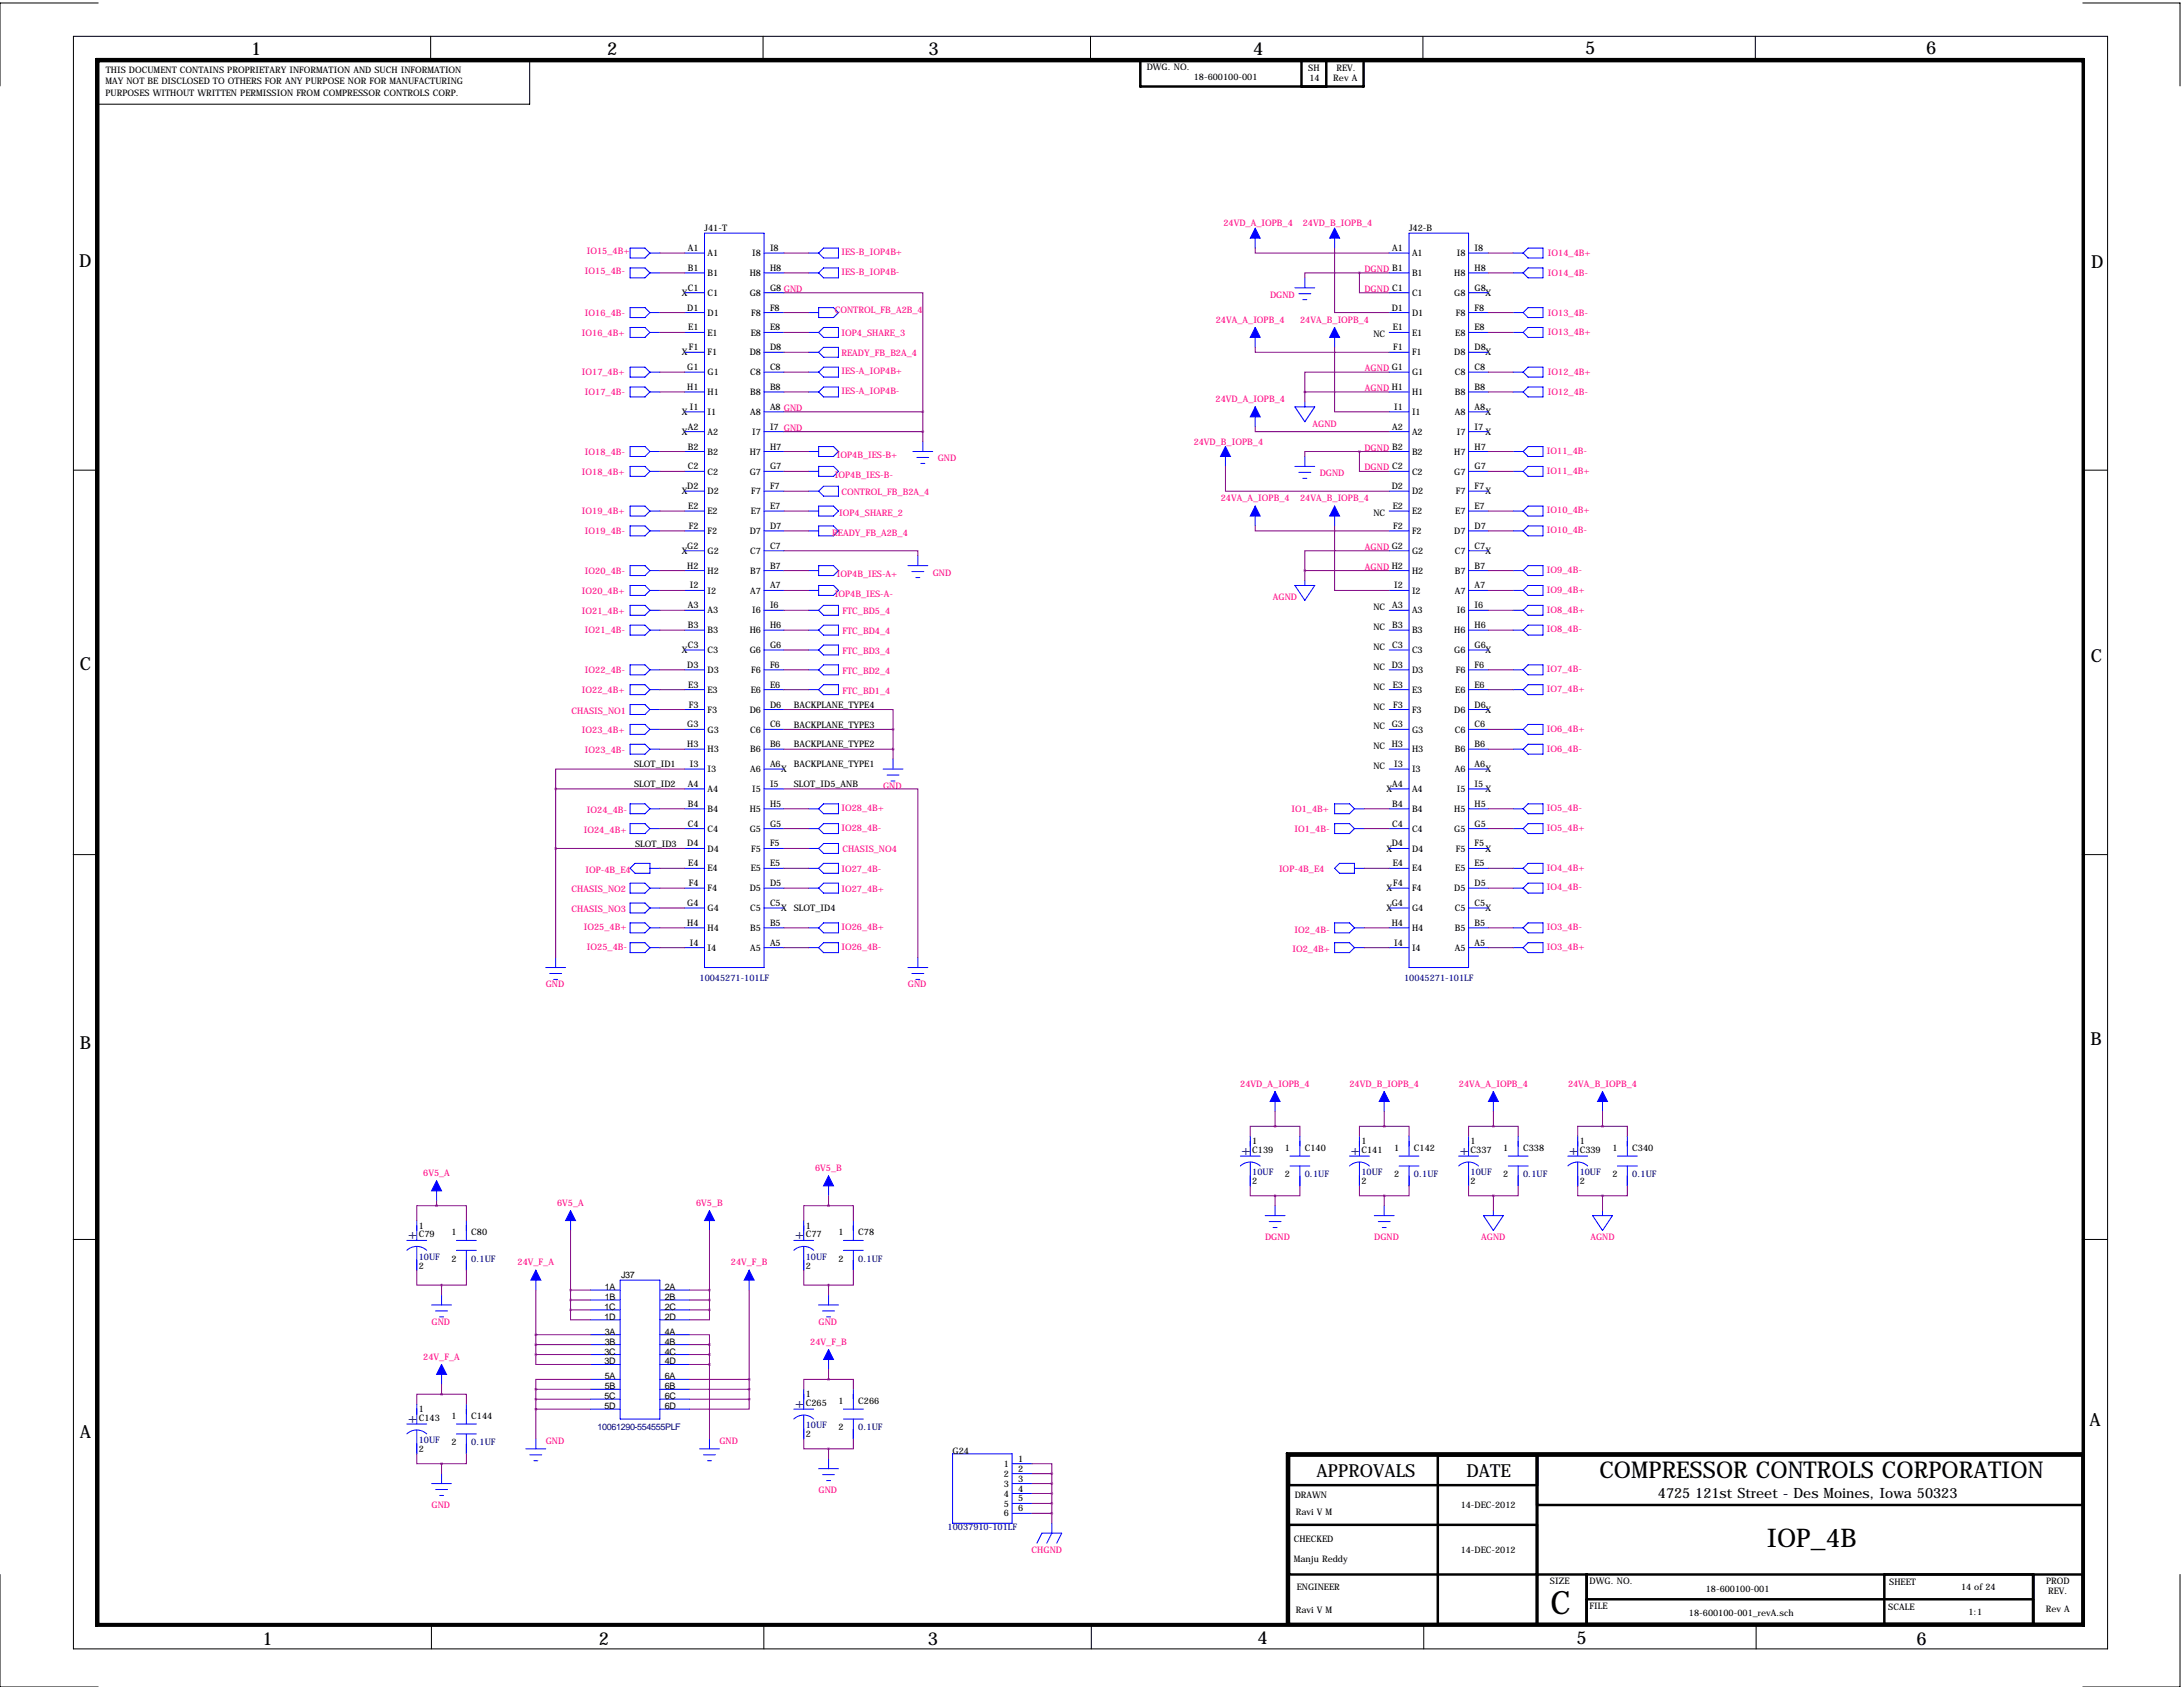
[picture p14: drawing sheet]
<svg xmlns="http://www.w3.org/2000/svg" width="559mm" height="432mm" viewBox="0 0 559 432" stroke-linecap="round" stroke-linejoin="round" font-family="sans-serif">
<defs><g id="words">
<text font-size="8.2" x="396.9" y="413">C</text>
<text font-size="6.6" x="452.2" y="395.9">IOP_4B</text>
<text font-size="5.9" x="409.4" y="378.4">COMPRESSOR CONTROLS CORPORATION</text>
<g font-size="4.6">
<text x="64.3" y="14.1">1</text>
<text x="155.4" y="14.1">2</text>
<text x="237.7" y="14.1">3</text>
<text x="320.8" y="14.1">4</text>
<text x="405.8" y="13.9">5</text>
<text x="493" y="13.9">6</text>
<text x="20.3" y="68.3">D</text>
<text x="535.3" y="68.5">D</text>
<text x="20.4" y="171.6">C</text>
<text x="535.2" y="169.6">C</text>
<text x="20.5" y="268.5">B</text>
<text x="535.1" y="267.6">B</text>
<text x="534.9" y="364.9">A</text>
<text x="20.5" y="367.9">A</text>
<text x="337" y="378.1">APPROVALS</text>
<text x="375.4" y="378.1">DATE</text>
<text x="67.2" y="421">1</text>
<text x="153.3" y="421">2</text>
<text x="237.5" y="421">3</text>
<text x="321.9" y="420.9">4</text>
<text x="403.6" y="420.8">5</text>
<text x="490.6" y="421">6</text>
</g>
<g font-size="3.6" fill="#000080">
<text x="317.8" y="295.7">+</text>
<text x="345.7" y="295.7">+</text>
<text x="373.6" y="295.7">+</text>
<text x="401.6" y="295.7">+</text>
<text x="104.4" y="317.2">+</text>
<text x="203.5" y="317.2">+</text>
<text x="104.4" y="364.2">+</text>
<text x="203.5" y="360.4">+</text>
</g>
<text font-size="3.6" x="424.4" y="383.4">4725 121st Street - Des Moines, Iowa 50323</text>
<g font-size="2.3">
<text x="27" y="21.5">MAY NOT BE DISCLOSED TO OTHERS FOR ANY PURPOSE NOR FOR MANUFACTURING</text>
<text x="27.1" y="18.7">THIS DOCUMENT CONTAINS PROPRIETARY INFORMATION AND SUCH INFORMATION</text>
<text x="293.5" y="18">DWG. NO.</text>
<text x="305.6" y="20.5">18-600100-001</text>
<text x="334.9" y="18.1">SH</text>
<text x="335.2" y="20.8">14</text>
<text x="341.3" y="20.8">Rev A</text>
<text x="342.1" y="18.2">REV.</text>
<text x="27" y="24.6">PURPOSES WITHOUT WRITTEN PERMISSION FROM COMPRESSOR CONTROLS CORP.</text>
<text x="180.3" y="59.2">J41-T</text>
<text x="360.7" y="59.2">J42-B</text>
<text x="176" y="64.3">A1</text>
<text x="181.1" y="65.6">A1</text>
<text x="192.6" y="65.6">I8</text>
<text x="197.1" y="64.3">I8</text>
<text x="356.4" y="64.3">A1</text>
<text x="361.4" y="65.6">A1</text>
<text x="372.9" y="65.6">I8</text>
<text x="377.4" y="64.3">I8</text>
<text x="176" y="69.3">B1</text>
<text x="181.1" y="70.7">B1</text>
<text x="191.9" y="70.7">H8</text>
<text x="197.1" y="69.3">H8</text>
<text x="361.4" y="70.7">B1</text>
<text x="372.3" y="70.7">H8</text>
<text x="377.4" y="69.3">H8</text>
<text x="174.5" y="75.7">X</text>
<text x="176" y="74.4">C1</text>
<text x="181.1" y="75.7">C1</text>
<text x="191.9" y="75.7">G8</text>
<text x="197.1" y="74.4">G8 GND</text>
<text x="361.4" y="75.7">C1</text>
<text x="372.3" y="75.7">G8</text>
<text x="377.4" y="74.4">G8</text>
<text x="380.3" y="75.7">X</text>
<text x="175.9" y="79.5">D1</text>
<text x="181.1" y="80.8">D1</text>
<text x="192.3" y="80.8">F8</text>
<text x="197.1" y="79.5">F8</text>
<text x="356.3" y="79.5">D1</text>
<text x="361.4" y="80.8">D1</text>
<text x="372.7" y="80.8">F8</text>
<text x="377.4" y="79.5">F8</text>
<text x="176.2" y="84.6">E1</text>
<text x="176.3" y="89.7">F1</text>
<text x="181.1" y="85.9">E1</text>
<text x="192.2" y="85.9">E8</text>
<text x="197.1" y="84.6">E8</text>
<text x="197.1" y="89.7">D8</text>
<text x="351.5" y="86.4">NC</text>
<text x="356.5" y="84.6">E1</text>
<text x="356.7" y="89.7">F1</text>
<text x="361.4" y="85.9">E1</text>
<text x="372.5" y="85.9">E8</text>
<text x="377.4" y="84.6">E8</text>
<text x="377.4" y="89.7">D8</text>
<text x="174.5" y="91">X</text>
<text x="175.9" y="94.7">G1</text>
<text x="181.1" y="91">F1</text>
<text x="191.9" y="91">D8</text>
<text x="197.1" y="94.7">C8</text>
<text x="361.4" y="91">F1</text>
<text x="372.3" y="91">D8</text>
<text x="377.4" y="94.7">C8</text>
<text x="380.3" y="91">X</text>
<text x="175.9" y="99.8">H1</text>
<text x="181.1" y="96.1">G1</text>
<text x="181.1" y="101.1">H1</text>
<text x="192.1" y="96.1">C8</text>
<text x="192.1" y="101.1">B8</text>
<text x="197.1" y="99.8">B8</text>
<text x="361.4" y="96.1">G1</text>
<text x="361.4" y="101.1">H1</text>
<text x="372.4" y="96.1">C8</text>
<text x="372.4" y="101.1">B8</text>
<text x="377.4" y="99.8">B8</text>
<text x="174.5" y="106.2">X</text>
<text x="176.6" y="104.9">I1</text>
<text x="181.1" y="106.2">I1</text>
<text x="192.1" y="106.2">A8</text>
<text x="197.1" y="104.9">A8 GND</text>
<text x="356.9" y="104.9">I1</text>
<text x="361.4" y="106.2">I1</text>
<text x="372.4" y="106.2">A8</text>
<text x="377.4" y="104.9">A8</text>
<text x="380.3" y="106.2">X</text>
<text x="174.5" y="111.3">X</text>
<text x="176" y="110">A2</text>
<text x="181.1" y="111.3">A2</text>
<text x="192.6" y="111.3">I7</text>
<text x="197.1" y="110">I7 GND</text>
<text x="356.4" y="110">A2</text>
<text x="361.4" y="111.3">A2</text>
<text x="372.9" y="111.3">I7</text>
<text x="377.4" y="110">I7</text>
<text x="380.3" y="111.3">X</text>
<text x="176" y="115.1">B2</text>
<text x="181.1" y="116.4">B2</text>
<text x="191.9" y="116.4">H7</text>
<text x="197.1" y="115.1">H7</text>
<text x="361.4" y="116.4">B2</text>
<text x="372.3" y="116.4">H7</text>
<text x="377.4" y="115.1">H7</text>
<text x="175.9" y="125.2">D2</text>
<text x="176" y="120.1">C2</text>
<text x="181.1" y="121.5">C2</text>
<text x="191.9" y="121.5">G7</text>
<text x="197.1" y="120.1">G7</text>
<text x="197.1" y="125.2">F7</text>
<text x="356.3" y="125.2">D2</text>
<text x="361.4" y="121.5">C2</text>
<text x="372.3" y="121.5">G7</text>
<text x="377.4" y="120.1">G7</text>
<text x="377.4" y="125.2">F7</text>
<text x="174.5" y="126.5">X</text>
<text x="176.2" y="130.3">E2</text>
<text x="181.1" y="126.5">D2</text>
<text x="181.1" y="131.6">E2</text>
<text x="192.2" y="131.6">E7</text>
<text x="192.3" y="126.5">F7</text>
<text x="197.1" y="130.3">E7</text>
<text x="356.5" y="130.3">E2</text>
<text x="361.4" y="126.5">D2</text>
<text x="361.4" y="131.6">E2</text>
<text x="372.5" y="131.6">E7</text>
<text x="372.7" y="126.5">F7</text>
<text x="377.4" y="130.3">E7</text>
<text x="380.3" y="126.5">X</text>
<text x="176.3" y="135.4">F2</text>
<text x="181.1" y="136.7">F2</text>
<text x="191.9" y="136.7">D7</text>
<text x="197.1" y="135.4">D7</text>
<text x="351.5" y="132.1">NC</text>
<text x="356.7" y="135.4">F2</text>
<text x="361.4" y="136.7">F2</text>
<text x="372.3" y="136.7">D7</text>
<text x="377.4" y="135.4">D7</text>
<text x="174.5" y="141.8">X</text>
<text x="175.9" y="140.5">G2</text>
<text x="181.1" y="141.8">G2</text>
<text x="192.1" y="141.8">C7</text>
<text x="197.1" y="140.5">C7</text>
<text x="361.4" y="141.8">G2</text>
<text x="372.4" y="141.8">C7</text>
<text x="377.4" y="140.5">C7</text>
<text x="380.3" y="141.8">X</text>
<text x="175.9" y="145.5">H2</text>
<text x="181.1" y="146.9">H2</text>
<text x="192.1" y="146.9">B7</text>
<text x="197.1" y="145.5">B7</text>
<text x="361.4" y="146.9">H2</text>
<text x="372.4" y="146.9">B7</text>
<text x="377.4" y="145.5">B7</text>
<text x="176" y="155.7">A3</text>
<text x="176.6" y="150.6">I2</text>
<text x="181.1" y="151.9">I2</text>
<text x="192.1" y="151.9">A7</text>
<text x="197.1" y="150.6">A7</text>
<text x="197.1" y="155.7">I6</text>
<text x="356.4" y="155.7">A3</text>
<text x="356.9" y="150.6">I2</text>
<text x="361.4" y="151.9">I2</text>
<text x="372.4" y="151.9">A7</text>
<text x="377.4" y="150.6">A7</text>
<text x="377.4" y="155.7">I6</text>
<text x="176" y="160.8">B3</text>
<text x="181.1" y="157">A3</text>
<text x="192.6" y="157">I6</text>
<text x="197.1" y="160.8">H6</text>
<text x="351.5" y="156.2">NC</text>
<text x="351.5" y="161.3">NC</text>
<text x="356.4" y="160.8">B3</text>
<text x="361.4" y="157">A3</text>
<text x="372.9" y="157">I6</text>
<text x="377.4" y="160.8">H6</text>
<text x="174.5" y="167.2">X</text>
<text x="176" y="165.9">C3</text>
<text x="181.1" y="162.1">B3</text>
<text x="181.1" y="167.2">C3</text>
<text x="191.9" y="162.1">H6</text>
<text x="191.9" y="167.2">G6</text>
<text x="197.1" y="165.9">G6</text>
<text x="351.5" y="166.4">NC</text>
<text x="356.4" y="165.9">C3</text>
<text x="361.4" y="162.1">B3</text>
<text x="361.4" y="167.2">C3</text>
<text x="372.3" y="162.1">H6</text>
<text x="372.3" y="167.2">G6</text>
<text x="377.4" y="165.9">G6</text>
<text x="380.3" y="167.2">X</text>
<text x="175.9" y="170.9">D3</text>
<text x="181.1" y="172.3">D3</text>
<text x="192.3" y="172.3">F6</text>
<text x="197.1" y="170.9">F6</text>
<text x="351.5" y="171.5">NC</text>
<text x="356.3" y="170.9">D3</text>
<text x="361.4" y="172.3">D3</text>
<text x="372.7" y="172.3">F6</text>
<text x="377.4" y="170.9">F6</text>
<text x="176.2" y="176">E3</text>
<text x="181.1" y="177.3">E3</text>
<text x="192.2" y="177.3">E6</text>
<text x="197.1" y="176">E6</text>
<text x="351.5" y="176.5">NC</text>
<text x="356.5" y="176">E3</text>
<text x="361.4" y="177.3">E3</text>
<text x="372.5" y="177.3">E6</text>
<text x="377.4" y="176">E6</text>
<text x="176.3" y="181.1">F3</text>
<text x="181.1" y="182.4">F3</text>
<text x="191.9" y="182.4">D6</text>
<text x="197.1" y="181.1">D6</text>
<text x="203.2" y="181.1">BACKPLANE_TYPE4</text>
<text x="351.5" y="181.6">NC</text>
<text x="356.7" y="181.1">F3</text>
<text x="361.4" y="182.4">F3</text>
<text x="372.3" y="182.4">D6</text>
<text x="377.4" y="181.1">D6</text>
<text x="380.3" y="182.4">X</text>
<text x="175.9" y="186.2">G3</text>
<text x="175.9" y="191.3">H3</text>
<text x="181.1" y="187.5">G3</text>
<text x="192.1" y="187.5">C6</text>
<text x="197.1" y="186.2">C6</text>
<text x="197.1" y="191.3">B6</text>
<text x="203.2" y="191.3">BACKPLANE_TYPE2</text>
<text x="203.2" y="186.2">BACKPLANE_TYPE3</text>
<text x="351.5" y="186.7">NC</text>
<text x="351.5" y="191.8">NC</text>
<text x="356.3" y="186.2">G3</text>
<text x="356.3" y="191.3">H3</text>
<text x="361.4" y="187.5">G3</text>
<text x="372.4" y="187.5">C6</text>
<text x="377.4" y="186.2">C6</text>
<text x="377.4" y="191.3">B6</text>
<text x="162.3" y="196.4">SLOT_ID1</text>
<text x="176.6" y="196.3">I3</text>
<text x="181.1" y="192.6">H3</text>
<text x="181.1" y="197.7">I3</text>
<text x="192.1" y="192.6">B6</text>
<text x="192.1" y="197.7">A6</text>
<text x="197.1" y="196.3">A6</text>
<text x="199.9" y="197.7">X</text>
<text x="203.2" y="196.4">BACKPLANE_TYPE1</text>
<text x="351.5" y="196.8">NC</text>
<text x="356.9" y="196.3">I3</text>
<text x="361.4" y="192.6">H3</text>
<text x="361.4" y="197.7">I3</text>
<text x="372.4" y="192.6">B6</text>
<text x="372.4" y="197.7">A6</text>
<text x="377.4" y="196.3">A6</text>
<text x="380.3" y="197.7">X</text>
<text x="162.3" y="201.5">SLOT_ID2</text>
<text x="176" y="201.4">A4</text>
<text x="181.1" y="202.7">A4</text>
<text x="192.6" y="202.7">I5</text>
<text x="197.1" y="201.4">I5</text>
<text x="203.2" y="201.5">SLOT_ID5_ANB</text>
<text x="354.9" y="202.7">X</text>
<text x="356.4" y="201.4">A4</text>
<text x="361.4" y="202.7">A4</text>
<text x="372.9" y="202.7">I5</text>
<text x="377.4" y="201.4">I5</text>
<text x="380.3" y="202.7">X</text>
<text x="176" y="206.5">B4</text>
<text x="181.1" y="207.8">B4</text>
<text x="191.9" y="207.8">H5</text>
<text x="197.1" y="206.5">H5</text>
<text x="356.4" y="206.5">B4</text>
<text x="361.4" y="207.8">B4</text>
<text x="372.3" y="207.8">H5</text>
<text x="377.4" y="206.5">H5</text>
<text x="176" y="211.6">C4</text>
<text x="181.1" y="212.9">C4</text>
<text x="191.9" y="212.9">G5</text>
<text x="197.1" y="211.6">G5</text>
<text x="356.4" y="211.6">C4</text>
<text x="361.4" y="212.9">C4</text>
<text x="372.3" y="212.9">G5</text>
<text x="377.4" y="211.6">G5</text>
<text x="162.6" y="216.7">SLOT_ID3</text>
<text x="175.9" y="216.7">D4</text>
<text x="176.2" y="221.7">E4</text>
<text x="181.1" y="218">D4</text>
<text x="192.3" y="218">F5</text>
<text x="197.1" y="216.7">F5</text>
<text x="197.1" y="221.7">E5</text>
<text x="354.9" y="218">X</text>
<text x="356.3" y="216.7">D4</text>
<text x="356.5" y="221.7">E4</text>
<text x="361.4" y="218">D4</text>
<text x="372.7" y="218">F5</text>
<text x="377.4" y="216.7">F5</text>
<text x="377.4" y="221.7">E5</text>
<text x="380.3" y="218">X</text>
<text x="176.3" y="226.8">F4</text>
<text x="181.1" y="223.1">E4</text>
<text x="192.2" y="223.1">E5</text>
<text x="197.1" y="226.8">D5</text>
<text x="356.7" y="226.8">F4</text>
<text x="361.4" y="223.1">E4</text>
<text x="372.5" y="223.1">E5</text>
<text x="377.4" y="226.8">D5</text>
<text x="175.9" y="231.9">G4</text>
<text x="181.1" y="228.1">F4</text>
<text x="181.1" y="233.2">G4</text>
<text x="191.9" y="228.1">D5</text>
<text x="192.1" y="233.2">C5</text>
<text x="197.1" y="231.9">C5</text>
<text x="199.9" y="233.2">X</text>
<text x="203.2" y="233.2">SLOT_ID4</text>
<text x="354.9" y="228.1">X</text>
<text x="354.9" y="233.2">X</text>
<text x="356.3" y="231.9">G4</text>
<text x="361.4" y="228.1">F4</text>
<text x="361.4" y="233.2">G4</text>
<text x="372.3" y="228.1">D5</text>
<text x="372.4" y="233.2">C5</text>
<text x="377.4" y="231.9">C5</text>
<text x="380.3" y="233.2">X</text>
<text x="175.9" y="237">H4</text>
<text x="181.1" y="238.3">H4</text>
<text x="192.1" y="238.3">B5</text>
<text x="197.1" y="237">B5</text>
<text x="356.3" y="237">H4</text>
<text x="361.4" y="238.3">H4</text>
<text x="372.4" y="238.3">B5</text>
<text x="377.4" y="237">B5</text>
<text x="176.6" y="242.1">I4</text>
<text x="181.1" y="243.4">I4</text>
<text x="192.1" y="243.4">A5</text>
<text x="197.1" y="242.1">A5</text>
<text x="356.9" y="242.1">I4</text>
<text x="361.4" y="243.4">I4</text>
<text x="372.4" y="243.4">A5</text>
<text x="377.4" y="242.1">A5</text>
<text x="320.5" y="292.9">1</text>
<text x="348.5" y="292.9">1</text>
<text x="376.4" y="292.9">1</text>
<text x="404.4" y="292.9">1</text>
<text x="320.5" y="295.1">C139</text>
<text x="328.9" y="294.6">1</text>
<text x="334" y="294.6">C140</text>
<text x="348.5" y="295.1">C141</text>
<text x="356.9" y="294.6">1</text>
<text x="361.9" y="294.6">C142</text>
<text x="376.4" y="295.1">C337</text>
<text x="384.8" y="294.6">1</text>
<text x="389.9" y="294.6">C338</text>
<text x="404.4" y="295.1">C339</text>
<text x="412.7" y="294.6">1</text>
<text x="417.8" y="294.6">C340</text>
<text x="320.5" y="303.1">2</text>
<text x="328.9" y="301.3">2</text>
<text x="348.5" y="303.1">2</text>
<text x="356.9" y="301.3">2</text>
<text x="376.4" y="303.1">2</text>
<text x="384.8" y="301.3">2</text>
<text x="404.4" y="303.1">2</text>
<text x="412.7" y="301.3">2</text>
<text x="107.2" y="314.5">1</text>
<text x="107.2" y="316.7">C79</text>
<text x="115.6" y="316.2">1</text>
<text x="120.6" y="316.2">C80</text>
<text x="206.2" y="314.5">1</text>
<text x="206.2" y="316.7">C77</text>
<text x="214.6" y="316.2">1</text>
<text x="219.7" y="316.2">C78</text>
<text x="115.6" y="322.9">2</text>
<text x="214.6" y="322.9">2</text>
<text x="107.2" y="324.7">2</text>
<text x="159" y="327.2">J37</text>
<text x="206.2" y="324.7">2</text>
<text x="154.7" y="335.3">1C</text>
<text x="154.8" y="330.2">1A</text>
<text x="154.8" y="332.7">1B</text>
<text x="170.2" y="330.2">2A</text>
<text x="170.2" y="332.7">2B</text>
<text x="170.2" y="335.3">2C</text>
<text x="154.7" y="337.8">1D</text>
<text x="154.8" y="341.6">3A</text>
<text x="170.2" y="341.6">4A</text>
<text x="170.2" y="337.8">2D</text>
<text x="154.7" y="346.7">3C</text>
<text x="154.8" y="344.2">3B</text>
<text x="170.2" y="344.2">4B</text>
<text x="170.2" y="346.7">4C</text>
<text x="154.7" y="349.2">3D</text>
<text x="154.8" y="353.1">5A</text>
<text x="170.2" y="353.1">6A</text>
<text x="170.2" y="349.2">4D</text>
<text x="154.7" y="358.1">5C</text>
<text x="154.8" y="355.6">5B</text>
<text x="170.2" y="355.6">6B</text>
<text x="170.2" y="358.1">6C</text>
<text x="206.2" y="357.6">1</text>
<text x="206.2" y="359.9">C265</text>
<text x="214.6" y="359.4">1</text>
<text x="219.7" y="359.4">C266</text>
<text x="107.2" y="361.4">1</text>
<text x="107.2" y="363.7">C143</text>
<text x="115.6" y="363.2">1</text>
<text x="120.6" y="363.2">C144</text>
<text x="154.7" y="360.7">5D</text>
<text x="170.2" y="360.7">6D</text>
<text x="107.2" y="371.7">2</text>
<text x="115.6" y="369.9">2</text>
<text x="206.2" y="367.9">2</text>
<text x="214.6" y="366.1">2</text>
<text x="243.8" y="372.1">G24</text>
<text x="257" y="375.5">1</text>
<text x="257" y="378">2</text>
<text x="260.6" y="374.1">1</text>
<text x="260.6" y="376.7">2</text>
<text x="257" y="380.5">3</text>
<text x="257" y="383.1">4</text>
<text x="260.6" y="379.2">3</text>
<text x="260.6" y="381.8">4</text>
<text x="331.4" y="383.4">DRAWN</text>
<text x="257" y="385.6">5</text>
<text x="257" y="388.2">6</text>
<text x="260.6" y="384.3">5</text>
<text x="260.6" y="386.8">6</text>
<text x="331.7" y="387.8">Ravi V M</text>
<text x="373.9" y="386">14-DEC-2012</text>
<text x="331.2" y="394.6">CHECKED</text>
<text x="331.2" y="399.7">Manju Reddy</text>
<text x="373.9" y="397.5">14-DEC-2012</text>
<text x="331.9" y="407.1">ENGINEER</text>
<text x="396.7" y="405.5">SIZE</text>
<text x="406.9" y="405.5">DWG. NO.</text>
<text x="436.6" y="407.4">18-600100-001</text>
<text x="483.6" y="405.8">SHEET</text>
<text x="502" y="406.9">14 of 24</text>
<text x="523.7" y="405.5">PROD</text>
<text x="331.7" y="412.9">Ravi V M</text>
<text x="406.9" y="411.9">FILE</text>
<text x="432.3" y="413.7">18-600100-001_revA.sch</text>
<text x="483.4" y="412.1">SCALE</text>
<text x="503.9" y="413.5">1:1</text>
<text x="523.6" y="412.7">Rev A</text>
<text x="524.3" y="408.1">REV.</text>
</g>
<g font-size="2.3" fill="#ff0080">
<text x="313.2" y="57.9">24VD_A_IOPB_4</text>
<text x="333.5" y="57.9">24VD_B_IOPB_4</text>
<text x="150.2" y="65.1">IO15_4B+</text>
<text x="215.4" y="65.4">IES-B_IOP4B+</text>
<text x="396.2" y="65.5">IO14_4B+</text>
<text x="149.7" y="70.2">IO15_4B-</text>
<text x="215.4" y="70.4">IES-B_IOP4B-</text>
<text x="349.3" y="69.6">DGND B1</text>
<text x="396.2" y="70.6">IO14_4B-</text>
<text x="325.1" y="76.2">DGND</text>
<text x="349.3" y="74.7">DGND C1</text>
<text x="149.7" y="80.9">IO16_4B-</text>
<text x="213.7" y="80">CONTROL_FB_A2B_4</text>
<text x="311.2" y="82.6">24VA_A_IOPB_4</text>
<text x="332.8" y="82.6">24VA_B_IOPB_4</text>
<text x="396.2" y="80.8">IO13_4B-</text>
<text x="149" y="85.9">IO16_4B+</text>
<text x="215.4" y="86.1">IOP4_SHARE_3</text>
<text x="396.2" y="85.9">IO13_4B+</text>
<text x="215.4" y="95.8">IES-A_IOP4B+</text>
<text x="215.4" y="91.2">READY_FB_B2A_4</text>
<text x="349.4" y="95">AGND G1</text>
<text x="149" y="96.1">IO17_4B+</text>
<text x="149.7" y="101.2">IO17_4B-</text>
<text x="215.4" y="100.9">IES-A_IOP4B-</text>
<text x="349.4" y="100.1">AGND H1</text>
<text x="396.2" y="101.1">IO12_4B-</text>
<text x="396.2" y="96">IO12_4B+</text>
<text x="311.1" y="102.9">24VD_A_IOPB_4</text>
<text x="305.6" y="113.8">24VD_B_IOPB_4</text>
<text x="336" y="109.2">AGND</text>
<text x="149.7" y="116.4">IO18_4B-</text>
<text x="214.2" y="117.2">IOP4B_IES-B+</text>
<text x="240" y="118.1">GND</text>
<text x="349.3" y="115.3">DGND B2</text>
<text x="396" y="116.2">IO11_4B-</text>
<text x="149" y="121.5">IO18_4B+</text>
<text x="213.7" y="122.3">IOP4B_IES-B-</text>
<text x="337.8" y="121.9">DGND</text>
<text x="349.3" y="120.4">DGND C2</text>
<text x="396" y="121.2">IO11_4B+</text>
<text x="149" y="131.7">IO19_4B+</text>
<text x="215.4" y="126.7">CONTROL_FB_B2A_4</text>
<text x="312.5" y="128.3">24VA_A_IOPB_4</text>
<text x="332.8" y="128.3">24VA_B_IOPB_4</text>
<text x="396" y="131.4">IO10_4B+</text>
<text x="149.7" y="136.7">IO19_4B-</text>
<text x="213" y="137.2">READY_FB_A2B_4</text>
<text x="214.8" y="132.1">IOP4_SHARE_2</text>
<text x="396" y="136.5">IO10_4B-</text>
<text x="349.4" y="140.7">AGND G2</text>
<text x="149.7" y="146.9">IO20_4B-</text>
<text x="214.2" y="147.7">IOP4B_IES-A+</text>
<text x="238.8" y="147.3">GND</text>
<text x="349.4" y="145.8">AGND H2</text>
<text x="396" y="146.6">IO9_4B-</text>
<text x="149" y="152">IO20_4B+</text>
<text x="213.7" y="152.7">IOP4B_IES-A-</text>
<text x="325.8" y="153.7">AGND</text>
<text x="396" y="151.7">IO9_4B+</text>
<text x="149" y="157.1">IO21_4B+</text>
<text x="215.6" y="157.2">FTC_BD5_4</text>
<text x="396" y="161.9">IO8_4B-</text>
<text x="396" y="156.8">IO8_4B+</text>
<text x="149.7" y="162.1">IO21_4B-</text>
<text x="215.6" y="162.3">FTC_BD4_4</text>
<text x="215.6" y="167.4">FTC_BD3_4</text>
<text x="149.7" y="172.3">IO22_4B-</text>
<text x="215.6" y="172.5">FTC_BD2_4</text>
<text x="396" y="172">IO7_4B-</text>
<text x="149" y="177.4">IO22_4B+</text>
<text x="215.6" y="177.5">FTC_BD1_4</text>
<text x="396" y="177.1">IO7_4B+</text>
<text x="146.3" y="182.6">CHASIS_NO1</text>
<text x="149" y="187.5">IO23_4B+</text>
<text x="396" y="187.3">IO6_4B+</text>
<text x="149.7" y="192.6">IO23_4B-</text>
<text x="396" y="192.4">IO6_4B-</text>
<text x="226.1" y="201.9">GND</text>
<text x="150.3" y="208">IO24_4B-</text>
<text x="215.4" y="207.6">IO28_4B+</text>
<text x="330.6" y="207.8">IO1_4B+</text>
<text x="396" y="207.6">IO5_4B-</text>
<text x="149.5" y="213.1">IO24_4B+</text>
<text x="215.4" y="212.7">IO28_4B-</text>
<text x="331.4" y="212.9">IO1_4B-</text>
<text x="396" y="212.7">IO5_4B+</text>
<text x="215.6" y="218.2">CHASIS_NO4</text>
<text x="149.9" y="223.5">IOP-4B_E4</text>
<text x="215.4" y="223.3">IO27_4B-</text>
<text x="327.4" y="223.3">IOP-4B_E4</text>
<text x="396" y="227.9">IO4_4B-</text>
<text x="396" y="222.8">IO4_4B+</text>
<text x="146.3" y="233.4">CHASIS_NO3</text>
<text x="146.3" y="228.3">CHASIS_NO2</text>
<text x="215.4" y="228.3">IO27_4B+</text>
<text x="149.5" y="238.1">IO25_4B+</text>
<text x="215.4" y="238.1">IO26_4B+</text>
<text x="331.4" y="238.8">IO2_4B-</text>
<text x="396" y="238.1">IO3_4B-</text>
<text x="150.3" y="243.2">IO25_4B-</text>
<text x="215.4" y="243.2">IO26_4B-</text>
<text x="330.9" y="243.6">IO2_4B+</text>
<text x="396" y="243.2">IO3_4B+</text>
<text x="139.7" y="252.7">GND</text>
<text x="232.4" y="252.7">GND</text>
<text x="317.5" y="278.1">24VD_A_IOPB_4</text>
<text x="345.4" y="278.1">24VD_B_IOPB_4</text>
<text x="373.4" y="278.1">24VA_A_IOPB_4</text>
<text x="401.4" y="278.1">24VA_B_IOPB_4</text>
<text x="208.7" y="299.7">6V5_B</text>
<text x="108.3" y="301">6V5_A</text>
<text x="142.6" y="308.6">6V5_A</text>
<text x="178.2" y="308.6">6V5_B</text>
<text x="323.8" y="317.5">DGND</text>
<text x="351.8" y="317.5">DGND</text>
<text x="379.2" y="317.5">AGND</text>
<text x="407.1" y="317.5">AGND</text>
<text x="132.5" y="323.8">24V_F_A</text>
<text x="187.1" y="323.8">24V_F_B</text>
<text x="110.5" y="339.1">GND</text>
<text x="209.5" y="339.1">GND</text>
<text x="108.4" y="348">24V_F_A</text>
<text x="207.4" y="344.2">24V_F_B</text>
<text x="139.7" y="369.6">GND</text>
<text x="184.1" y="369.6">GND</text>
<text x="209.5" y="382.3">GND</text>
<text x="110.5" y="386.1">GND</text>
<text x="264.1" y="397.5">CHGND</text>
</g>
<g font-size="2.3" fill="#000080">
<text x="179.1" y="251">10045271-101LF</text>
<text x="359.4" y="251">10045271-101LF</text>
<text x="320.5" y="300.8">10UF</text>
<text x="334" y="301.3">0.1UF</text>
<text x="348.5" y="300.8">10UF</text>
<text x="361.9" y="301.3">0.1UF</text>
<text x="376.4" y="300.8">10UF</text>
<text x="389.9" y="301.3">0.1UF</text>
<text x="404.4" y="300.8">10UF</text>
<text x="417.8" y="301.3">0.1UF</text>
<text x="107.2" y="322.4">10UF</text>
<text x="120.6" y="322.9">0.1UF</text>
<text x="206.2" y="322.4">10UF</text>
<text x="219.7" y="322.9">0.1UF</text>
<text x="206.2" y="365.6">10UF</text>
<text x="107.2" y="369.4">10UF</text>
<text x="120.6" y="369.9">0.1UF</text>
<text x="153" y="366">10061290-554555PLF</text>
<text x="219.7" y="366.1">0.1UF</text>
<text x="242.6" y="391.5">10037910-101LF</text>
</g>
</g></defs>
<g fill="none" stroke="#000" stroke-width=".26">
<path d="M18.8 9.3h520.7v412.7h-520.7zM25.1 .8h-25.1v21.2M110.2 9.3v6.3M142.7 15.6h-7.1v11.1h-110.9M195.3 9.3v6.3M279.1 9.3v6.3M364.2 9.3v6.3M449.3 9.3v6.3M533.1 .8h24.9v21.2M18.8 120.3h6.4M533.1 120.3h6.4M18.7 218.7h6.4"/>
<path d="M533 218.7h6.4M18.7 317.2h6.4M533 317.2h6.4M0 403v28.8h25.1M110.4 415.7v6.3M195.5 415.7v6.3M279.3 415.7v6.3M364.4 415.7v6.3M449.5 415.7v6.3M558 403v28.8h-24.9"/>
</g>
<g fill="none" stroke="#000" stroke-width=".63">
<path d="M24.6 15.1h508.8v401h-508.8zM25.1 15.6h508v400.1h-508zM291.9 15.4h57.1v6.7h-57.1zM333.1 15.4v6.7M339.5 15.4v6.7M368 372.5v43.2M393.4 372.5v43.2M533.1 372.5h-203.2v43.2M533.1 372h-203.7v43.7M329.9 380.1h63.5M329.9 390.3h63.5M393.4 385.2h139.7"/>
<path d="M329.9 403h203.2M406.1 403v12.7M406.1 409.3h114.3M482.3 403v12.7M520.4 403v12.7"/>
</g>
<g fill="none" stroke="#00f" stroke-width=".26">
<path d="M180.3 59.7h15.3v187.9h-15.3zM321.3 58.4v5.1M341.6 58.4v5.1M360.7 59.7h15.2v187.9h-15.2zM161.3 63.5h3.8l1.3 1.3-1.3 1.2h-3.8zM161.3 68.6h3.8l1.3 1.2-1.3 1.3h-3.8zM161.3 78.7h3.8l1.3 1.3-1.3 1.3h-3.8zM166.4 64.8h2.5M166.4 69.8h2.5M175.3 64.8h5M175.3 69.8h5M175.3 74.9h5"/>
<path d="M195.6 64.8h5.1M195.6 69.8h5.1M195.6 74.9h5.1M207 64.8h2.5M207 69.8h2.5M209.5 64.8l1.3-1.3h3.8v2.5h-3.8zM209.5 69.8l1.3-1.2h3.8v2.5h-3.8zM209.5 78.7h3.9l1.2 1.3-1.2 1.3h-3.9zM331.5 73.7h5M332.5 75.2h3M333.5 76.7h1M334 71.1v2.6"/>
<path d="M355.6 64.8h5.1M355.6 69.8h5.1M355.6 74.9h5.1M375.9 64.8h5.1M375.9 69.8h5.1M375.9 74.9h5.1M387.3 64.8h2.6M387.3 69.8h2.6M389.9 64.8l1.3-1.3h3.8v2.5h-3.8zM389.9 69.8l1.3-1.2h3.8v2.5h-3.8zM161.3 83.8h3.8l1.3 1.3-1.3 1.3h-3.8zM161.3 94h3.8l1.3 1.2-1.3 1.3h-3.8z"/>
<path d="M161.3 99.1h3.8l1.3 1.2-1.3 1.3h-3.8zM166.4 80h2.5M166.4 85.1h2.5M166.4 95.2h2.5M175.3 80h5M175.3 85.1h5M175.3 90.2h5M175.3 95.2h5M195.6 80h5.1M195.6 85.1h5.1M195.6 90.2h5.1M195.6 95.2h5.1"/>
<path d="M207 80h2.5M207 85.1h2.5M207 90.2h2.5M207 95.2h2.5M210.8 99.1h3.8v2.5h-3.8l-1.3-1.3zM210.8 94h3.8v2.5h-3.8l-1.3-1.3zM210.8 83.8h3.8v2.6h-3.8l-1.3-1.3zM210.8 88.9h3.8v2.5h-3.8l-1.3-1.2zM321.3 83.8v5.1M341.6 83.8v5.1M355.6 80h5.1M355.6 85.1h5.1"/>
<path d="M355.6 90.2h5.1M355.6 95.2h5.1M375.9 80h5.1M375.9 85.1h5.1M375.9 90.2h5.1M375.9 95.2h5.1M387.3 80h2.6M387.3 85.1h2.6M387.3 95.2h2.6M389.9 80l1.3-1.3h3.8v2.6h-3.8zM389.9 85.1l1.3-1.3h3.8v2.6h-3.8zM389.9 95.2l1.3-1.2h3.8v2.5h-3.8z"/>
<path d="M161.3 119.4h3.8l1.3 1.2-1.3 1.3h-3.8zM161.3 114.3h3.8l1.3 1.3-1.3 1.2h-3.8zM166.4 100.3h2.5M166.4 115.6h2.5M175.3 100.3h5M175.3 105.4h5M175.3 110.5h5M175.3 115.6h5M195.6 100.3h5.1M195.6 105.4h5.1M195.6 110.5h5.1M195.6 115.6h5.1"/>
<path d="M207 100.3h2.5M207 115.6h2.5M209.5 119.4h3.9l1.2 1.2-1.2 1.3h-3.9zM209.5 114.3h3.9l1.2 1.3-1.2 1.2h-3.9zM233.7 115.6h5.1M234.7 117.1h3M235.7 118.6h1M236.2 113v2.6M313.7 114.3v5.1M321.3 104.1v5.1M331.5 119.4h5M331.5 104.1h5l-2.5 3.8z"/>
<path d="M334 102.9v1.2M334 116.8v2.6M355.6 100.3h5.1M355.6 105.4h5.1M355.6 110.5h5.1M355.6 115.6h5.1M375.9 100.3h5.1M375.9 105.4h5.1M375.9 110.5h5.1M375.9 115.6h5.1M387.3 100.3h2.6M387.3 115.6h2.6"/>
<path d="M389.9 100.3l1.3-1.2h3.8v2.5h-3.8zM389.9 115.6l1.3-1.3h3.8v2.5h-3.8zM161.3 134.6h3.8l1.3 1.3-1.3 1.3h-3.8zM161.3 129.5h3.8l1.3 1.3-1.3 1.3h-3.8zM166.4 120.6h2.5M166.4 130.8h2.5M166.4 135.9h2.5M175.3 120.6h5M175.3 125.7h5M175.3 130.8h5M175.3 135.9h5M195.6 120.6h5.1"/>
<path d="M195.6 125.7h5.1M195.6 130.8h5.1M195.6 135.9h5.1M207 120.6h2.5M207 125.7h2.5M207 130.8h2.5M207 135.9h2.5M209.5 134.6h3.9l1.2 1.3-1.2 1.3h-3.9zM209.5 129.5h3.9l1.2 1.3-1.2 1.3h-3.9zM210.8 124.5h3.8v2.5h-3.8l-1.3-1.3zM321.3 129.5v5.1M332.5 120.9h3"/>
<path d="M333.5 122.4h1M341.6 129.5v5.1M355.6 120.6h5.1M355.6 125.7h5.1M355.6 130.8h5.1M355.6 135.9h5.1M375.9 120.6h5.1M375.9 125.7h5.1M375.9 130.8h5.1M375.9 135.9h5.1M387.3 120.6h2.6M387.3 130.8h2.6"/>
<path d="M387.3 135.9h2.6M389.9 120.6l1.3-1.2h3.8v2.5h-3.8zM389.9 130.8l1.3-1.3h3.8v2.6h-3.8zM389.9 135.9l1.3-1.3h3.8v2.6h-3.8zM161.3 154.9h3.8l1.3 1.3-1.3 1.3h-3.8zM161.3 149.9h3.8l1.3 1.2-1.3 1.3h-3.8zM161.3 144.8h3.8l1.3 1.2-1.3 1.3h-3.8zM166.4 146h2.5M166.4 151.1h2.5M166.4 156.2h2.5M175.3 141h5M175.3 146h5"/>
<path d="M175.3 151.1h5M175.3 156.2h5M195.6 141h5.1M195.6 146h5.1M195.6 151.1h5.1M195.6 156.2h5.1M207 146h2.5M207 151.1h2.5M207 156.2h2.5M209.5 156.2l1.3-1.3h3.8v2.6h-3.8zM209.5 149.9h3.9l1.2 1.2-1.2 1.3h-3.9zM209.5 144.8h3.9l1.2 1.2-1.2 1.3h-3.9z"/>
<path d="M232.4 144.8h5.1M233.4 146.3h3.1M234.4 147.8h1.1M234.9 142.2v2.6M331.5 149.9h5l-2.5 3.8zM334 148.6v1.3M355.6 141h5.1M355.6 146h5.1M355.6 151.1h5.1M355.6 156.2h5.1M375.9 141h5.1M375.9 146h5.1"/>
<path d="M375.9 151.1h5.1M375.9 156.2h5.1M387.3 146h2.6M387.3 151.1h2.6M387.3 156.2h2.6M389.9 146l1.3-1.2h3.8v2.5h-3.8zM389.9 151.1l1.3-1.2h3.8v2.5h-3.8zM389.9 156.2l1.3-1.3h3.8v2.6h-3.8zM161.3 175.3h3.8l1.3 1.2-1.3 1.3h-3.8zM161.3 170.2h3.8l1.3 1.2-1.3 1.3h-3.8zM161.3 160h3.8l1.3 1.3-1.3 1.3h-3.8zM166.4 161.3h2.5"/>
<path d="M166.4 171.4h2.5M166.4 176.5h2.5M175.3 161.3h5M175.3 166.4h5M175.3 171.4h5M175.3 176.5h5M195.6 161.3h5.1M195.6 166.4h5.1M195.6 171.4h5.1M195.6 176.5h5.1M207 161.3h2.5M207 166.4h2.5"/>
<path d="M207 171.4h2.5M207 176.5h2.5M209.5 166.4l1.3-1.3h3.8v2.5h-3.8zM210.8 175.3h3.8v2.5h-3.8l-1.3-1.3zM210.8 170.2h3.8v2.5h-3.8l-1.3-1.3zM210.8 160h3.8v2.6h-3.8l-1.3-1.3zM355.6 161.3h5.1M355.6 166.4h5.1M355.6 171.4h5.1M355.6 176.5h5.1M375.9 161.3h5.1M375.9 166.4h5.1"/>
<path d="M375.9 171.4h5.1M375.9 176.5h5.1M387.3 161.3h2.6M387.3 171.4h2.6M387.3 176.5h2.6M389.9 161.3l1.3-1.3h3.8v2.6h-3.8zM389.9 171.4l1.3-1.2h3.8v2.5h-3.8zM389.9 176.5l1.3-1.2h3.8v2.5h-3.8zM161.3 190.5h3.8l1.3 1.3-1.3 1.2h-3.8zM161.3 185.4h3.8l1.3 1.3-1.3 1.3h-3.8zM161.3 180.3h3.8l1.3 1.3-1.3 1.3h-3.8zM166.4 181.6h2.5"/>
<path d="M166.4 186.7h2.5M166.4 191.8h2.5M175.3 181.6h5M175.3 186.7h5M175.3 191.8h5M175.3 196.8h5M195.6 181.6h5.1M195.6 186.7h5.1M195.6 191.8h5.1M195.6 196.8h5.1M226.1 196.8h5M227.1 198.4h3"/>
<path d="M228.1 199.9h1M228.6 194.3v2.5M355.6 181.6h5.1M355.6 186.7h5.1M355.6 191.8h5.1M355.6 196.8h5.1M375.9 181.6h5.1M375.9 186.7h5.1M375.9 191.8h5.1M375.9 196.8h5.1M387.3 186.7h2.6M387.3 191.8h2.6"/>
<path d="M389.9 186.7l1.3-1.3h3.8v2.6h-3.8zM389.9 191.8l1.3-1.3h3.8v2.5h-3.8zM161.3 205.7h3.8l1.3 1.3-1.3 1.3h-3.8zM161.3 210.8h3.8l1.3 1.3-1.3 1.3h-3.8zM166.4 207h2.5M166.4 212.1h2.5M175.3 201.9h5M175.3 207h5M175.3 212.1h5M175.3 217.2h5M195.6 201.9h5.1M195.6 207h5.1"/>
<path d="M195.6 212.1h5.1M195.6 217.2h5.1M207 207h2.5M207 212.1h2.5M207 217.2h2.5M209.5 217.2l1.3-1.3h3.8v2.5h-3.8zM210.8 205.7h3.8v2.6h-3.8l-1.3-1.3zM210.8 210.8h3.8v2.6h-3.8l-1.3-1.3zM341.6 205.7h3.8l1.3 1.3-1.3 1.3h-3.8zM341.6 210.8h3.8l1.3 1.3-1.3 1.3h-3.8zM346.7 207h2.5M346.7 212.1h2.5"/>
<path d="M355.6 201.9h5.1M355.6 207h5.1M355.6 212.1h5.1M355.6 217.2h5.1M375.9 201.9h5.1M375.9 207h5.1M375.9 212.1h5.1M375.9 217.2h5.1M387.3 207h2.6M387.3 212.1h2.6M389.9 207l1.3-1.3h3.8v2.6h-3.8zM389.9 212.1l1.3-1.3h3.8v2.6h-3.8z"/>
<path d="M161.3 236.2h3.8l1.3 1.3-1.3 1.3h-3.8zM161.3 226.1h3.8l1.3 1.2-1.3 1.3h-3.8zM161.3 231.1h3.8l1.3 1.3-1.3 1.3h-3.8zM162.6 221h3.8v2.5h-3.8l-1.3-1.3zM166.4 222.2h2.5M166.4 227.3h2.5M166.4 232.4h2.5M166.4 237.5h2.5M175.3 222.2h5M175.3 227.3h5M175.3 232.4h5M175.3 237.5h5"/>
<path d="M195.6 222.2h5.1M195.6 227.3h5.1M195.6 232.4h5.1M195.6 237.5h5.1M207 222.2h2.5M207 227.3h2.5M207 237.5h2.5M209.5 222.2l1.3-1.2h3.8v2.5h-3.8zM210.8 236.2h3.8v2.6h-3.8l-1.3-1.3zM210.8 226.1h3.8v2.5h-3.8l-1.3-1.3zM341.6 236.2h3.8l1.3 1.3-1.3 1.3h-3.8zM341.6 222.2l1.3-1.2h3.8v2.5h-3.8z"/>
<path d="M346.7 222.2h2.5M346.7 237.5h2.5M355.6 222.2h5.1M355.6 227.3h5.1M355.6 232.4h5.1M355.6 237.5h5.1M375.9 222.2h5.1M375.9 227.3h5.1M375.9 232.4h5.1M375.9 237.5h5.1M387.3 222.2h2.6M387.3 227.3h2.6"/>
<path d="M387.3 237.5h2.6M389.9 237.5l1.3-1.3h3.8v2.6h-3.8zM389.9 222.2l1.3-1.2h3.8v2.5h-3.8zM389.9 227.3l1.3-1.2h3.8v2.5h-3.8zM139.7 247.6h5.1M140.7 249.2h3.1M141.7 250.7h1M142.2 245.1v2.5M161.3 241.3h3.8l1.3 1.3-1.3 1.2h-3.8zM166.4 242.6h2.5M175.3 242.6h5M195.6 242.6h5.1"/>
<path d="M207 242.6h2.5M210.8 241.3h3.8v2.5h-3.8l-1.3-1.2zM232.4 247.6h5.1M233.4 249.2h3.1M234.4 250.7h1.1M234.9 245.1v2.5M341.6 241.3h3.8l1.3 1.3-1.3 1.2h-3.8zM346.7 242.6h2.5M355.6 242.6h5.1M375.9 242.6h5.1M387.3 242.6h2.6M389.9 242.6l1.3-1.3h3.8v2.5h-3.8z"/>
<path d="M326.4 279.4v5.1M354.3 279.4v5.1M382.3 279.4v5.1M410.2 279.4v5.1M317.5 295.9h5.1M317.5 298.4a3.7 3.7 0 0 1 5.1 0M320 290.8v5.1M320 297.4v6.1M330.2 295.9h5.1M330.2 298.4h5.1M332.7 290.8v5.1M332.7 298.4v5.1"/>
<path d="M345.4 295.9h5.1M345.5 298.4a3.7 3.7 0 0 1 5 0M348 290.8v5.1M348 297.4v6.1M358.1 295.9h5.1M358.1 298.4h5.1M360.7 290.8v5.1M360.7 298.4v5.1M373.4 295.9h5.1M373.4 298.4a3.7 3.7 0 0 1 5.1 0M375.9 290.8v5.1M375.9 297.4v6.1"/>
<path d="M386.1 295.9h5.1M386.1 298.4h5.1M388.6 290.8v5.1M388.6 298.4v5.1M401.3 295.9h5.1M401.3 298.4a3.7 3.7 0 0 1 5.1 0M403.9 290.8v5.1M403.9 297.4v6.1M414 295.9h5.1M414 298.4h5.1M416.6 290.8v5.1M416.6 298.4v5.1"/>
<path d="M104.1 317.5h5.1M106.7 312.4v5.1M106.7 319v6.1M111.8 302.3v5M116.8 317.5h5.1M119.4 312.4v5.1M146 309.9v5.1M181.6 309.9v5.1M203.2 317.5h5.1M205.7 312.4v5.1M205.7 319v6.1M212.1 301v5.1"/>
<path d="M215.9 317.5h5.1M218.4 312.4v5.1M323.8 311.1h5.1M324.9 312.7h3M325.9 314.2h1M326.4 308.6v2.5M351.8 311.1h5.1M352.8 312.7h3.1M353.8 314.2h1M354.3 308.6v2.5M379.7 311.1h5.1l-2.5 3.9zM382.3 309.9v1.2"/>
<path d="M407.7 311.1h5l-2.5 3.9zM410.2 309.9v1.2M104.2 320a3.7 3.7 0 0 1 5 0M110.5 334h5.1M111.5 335.5h3.1M112.5 337.1h1M113 331.5v2.5M116.8 320h5.1M119.4 320v5.1M137.2 325.1v5.1M151.1 330.2h7.6M151.1 332.7h7.6"/>
<path d="M151.1 335.3h7.6M151.1 337.8h7.6M158.7 327.7h10.2v35.5h-10.2zM168.9 330.2h7.6M168.9 332.7h7.6M168.9 335.3h7.6M168.9 337.8h7.6M191.8 325.1v5.1M203.2 320a3.7 3.7 0 0 1 5.1 0M209.5 334h5.1M210.6 335.5h3M211.6 337.1h1"/>
<path d="M212.1 331.5v2.5M215.9 320h5.1M218.4 320v5.1M106.7 359.4v5.1M113 349.2v5.1M119.4 359.4v5.1M151.1 341.6h7.6M151.1 346.7h7.6M151.1 344.2h7.6M151.1 353.1h7.6M151.1 355.6h7.6M151.1 358.1h7.6"/>
<path d="M151.1 349.2h7.6M168.9 341.6h7.6M168.9 346.7h7.6M168.9 344.2h7.6M168.9 353.1h7.6M168.9 355.6h7.6M168.9 358.1h7.6M168.9 349.2h7.6M205.7 355.6v5.1M212.1 345.4v5.1M218.4 355.6v5.1M104.1 364.5h5.1"/>
<path d="M104.2 367a3.7 3.7 0 0 1 5 0M106.7 366v6.1M110.5 379.7h5.1M113 377.2v2.5M116.8 364.5h5.1M116.8 367h5.1M119.4 367v5.1M134.6 370.8h5.1M135.6 372.4h3.1M136.7 373.9h1M137.2 368.3v2.5M151.1 360.7h7.6"/>
<path d="M168.9 360.7h7.6M179.1 370.8h5M180.1 372.4h3M181.1 373.9h1M181.6 368.3v2.5M203.2 360.7h5.1M203.2 363.2a3.7 3.7 0 0 1 5.1 0M205.7 362.2v6.1M209.5 375.9h5.1M210.6 377.4h3M211.6 379h1M212.1 373.4v2.5"/>
<path d="M215.9 360.7h5.1M215.9 363.2h5.1M218.4 363.2v5.1M243.8 372.1h15.3v17.8h-15.3zM259.1 374.6h5.1M259.1 377.2h5.1M259.1 379.7h5.1M111.5 381.3h3.1M112.5 382.8h1M259.1 382.3h5.1M259.1 384.8h5.1M259.1 387.3h5.1"/>
<path d="M265.4 395l1.3-2.6h5.1l-1.3 2.6M269.2 389.9v2.5l-1.2 2.6"/>
</g>
<g fill="#00f" stroke="#00f" stroke-width=".26">
<path d="M113 349.2l1.3 2.6h-2.5z"/>
<path d="M212.1 345.4l1.3 2.6h-2.6z"/>
<path d="M137.2 325.1l1.2 2.6h-2.5z"/>
<path d="M191.8 325.1l1.2 2.6h-2.5z"/>
<path d="M146 309.9l1.3 2.5h-2.5z"/>
<path d="M181.6 309.9l1.3 2.5h-2.6z"/>
<path d="M321.3 58.4l1.3 2.6h-2.6z"/>
<path d="M341.6 58.4l1.3 2.6h-2.5z"/>
<path d="M321.3 83.8l1.3 2.6h-2.6z"/>
<path d="M341.6 83.8l1.3 2.6h-2.5z"/>
<path d="M321.3 104.1l1.3 2.6h-2.6z"/>
<path d="M313.7 114.3l1.3 2.5h-2.6z"/>
<path d="M321.3 129.5l1.3 2.6h-2.6z"/>
<path d="M341.6 129.5l1.3 2.6h-2.5z"/>
<path d="M382.3 279.4l1.2 2.5h-2.5z"/>
<path d="M410.2 279.4l1.3 2.5h-2.6z"/>
<path d="M326.4 279.4l1.3 2.5h-2.6z"/>
<path d="M354.3 279.4l1.3 2.5h-2.5z"/>
<path d="M111.8 302.3l1.2 2.5h-2.5z"/>
<path d="M212.1 301l1.3 2.5h-2.6z"/>
</g>
<g fill="none" stroke="#800080" stroke-width=".26">
<path d="M168.9 64.8h6.4M168.9 69.8h6.4M200.7 74.9h35.5v30.5M200.7 64.8h6.3M200.7 69.8h6.3M321.3 63.5v1.3h34.3M341.6 63.5v16.5h14M348 69.8h-14v1.3M348 69.8v5.1h7.6M348 69.8h7.6M381 64.8h6.3M381 69.8h6.3"/>
<path d="M168.9 95.2h6.4M168.9 85.1h6.4M168.9 80h6.4M200.7 95.2h6.3M200.7 85.1h6.3M200.7 80h6.3M200.7 90.2h6.3M321.3 88.9v1.3h34.3M341.6 88.9v16.5h14M355.6 95.2h-21.6v5.1M381 95.2h6.3M381 85.1h6.3"/>
<path d="M381 80h6.3M168.9 115.6h6.4M168.9 100.3h6.4M200.7 115.6h6.3M200.7 100.3h6.3M200.7 110.5h35.5M200.7 105.4h35.5M236.2 105.4v7.6M313.7 119.4v6.3h41.9M321.3 109.2v1.3h34.3M334 100.3h21.6M334 100.3v2.6"/>
<path d="M348 115.6h-14v1.2M348 115.6v5h7.6M348 115.6h7.6M381 115.6h6.3M381 100.3h6.3M168.9 135.9h6.4M168.9 130.8h6.4M168.9 120.6h6.4M200.7 135.9h6.3M200.7 130.8h6.3M200.7 120.6h6.3M200.7 125.7h6.3"/>
<path d="M321.3 134.6v1.3h34.3M341.6 134.6v16.5h14M381 135.9h6.3M381 130.8h6.3M381 120.6h6.3M168.9 156.2h6.4M168.9 151.1h6.4M168.9 146h6.4M200.7 141h34.2v1.2M200.7 156.2h6.3M200.7 151.1h6.3M200.7 146h6.3"/>
<path d="M334 146h21.6M334 146v2.6M355.6 141h-21.6v5M381 156.2h6.3M381 151.1h6.3M381 146h6.3M168.9 176.5h6.4M168.9 171.4h6.4M168.9 161.3h6.4M200.7 176.5h6.3M200.7 171.4h6.3M200.7 161.3h6.3"/>
<path d="M200.7 166.4h6.3M381 176.5h6.3M381 171.4h6.3M381 161.3h6.3M168.9 191.8h6.4M168.9 186.7h6.4M168.9 181.6h6.4M175.3 196.8h-33.1v5.1M200.7 181.6h27.9v5.1M200.7 191.8h27.9M200.7 186.7h27.9M228.6 186.7v7.6"/>
<path d="M381 191.8h6.3M381 186.7h6.3M142.2 217.2h33.1M142.2 201.9h33.1M142.2 201.9v43.2M168.9 207h6.4M168.9 212.1h6.4M200.7 201.9h34.2v43.2M200.7 207h6.3M200.7 212.1h6.3M200.7 217.2h6.3M349.2 207h6.4"/>
<path d="M349.2 212.1h6.4M381 207h6.3M381 212.1h6.3M168.9 237.5h6.4M168.9 227.3h6.4M168.9 222.2h6.4M168.9 232.4h6.4M200.7 237.5h6.3M200.7 227.3h6.3M200.7 222.2h6.3M349.2 237.5h6.4M349.2 222.2h6.4"/>
<path d="M381 237.5h6.3M381 227.3h6.3M381 222.2h6.3M168.9 242.6h6.4M200.7 242.6h6.3M349.2 242.6h6.4M381 242.6h6.3M326.4 288.3h6.3v2.5M326.4 288.3h-6.4v2.5M326.4 284.5v3.8M354.3 288.3h6.4v2.5M354.3 288.3h-6.3v2.5"/>
<path d="M354.3 284.5v3.8M382.3 288.3h6.3v2.5M382.3 288.3h-6.4v2.5M382.3 284.5v3.8M410.2 288.3h6.4v2.5M410.2 288.3h-6.3v2.5M410.2 284.5v3.8M111.8 308.6h-5.1v3.8M111.8 308.6h7.6v3.8M111.8 307.3v1.3M146 315v20.3M181.6 315v20.3"/>
<path d="M212.1 308.6h-6.4v3.8M212.1 308.6h6.3v3.8M212.1 306.1v2.5M320 303.5v2.6h6.4M326.4 306.1v2.5M332.7 303.5v2.6h-6.3M348 303.5v2.6h6.3M354.3 306.1v2.5M360.7 303.5v2.6h-6.4M375.9 303.5v2.6h6.4M382.3 306.1v3.8M388.6 303.5v2.6h-6.3"/>
<path d="M403.9 303.5v2.6h6.3M410.2 306.1v3.8M416.6 303.5v2.6h-6.4M106.7 325.1v3.8h6.3M113 328.9v2.6M119.4 325.1v3.8h-6.4M137.2 330.2v16.5M146 335.3v2.5h5.1M146 330.2h5.1M146 332.7h5.1M146 335.3h5.1M176.5 330.2h5.1"/>
<path d="M176.5 332.7h5.1M176.5 335.3h5.1M181.6 335.3v2.5h-5.1M191.8 330.2v27.9M205.7 325.1v3.8h6.4M212.1 328.9v2.6M218.4 325.1v3.8h-6.3M113 356.9h-6.3v2.5M113 356.9h6.4v2.5M113 354.3v2.6M137.2 346.7v2.5h13.9M137.2 346.7h13.9"/>
<path d="M137.2 344.2h13.9M137.2 355.6h13.9M137.2 358.1h13.9M137.2 355.6v12.7M137.2 341.6h13.9M151.1 353.1h-13.9v2.5M176.5 341.6h5.1v2.6M176.5 346.7h5.1M176.5 344.2h5.1M176.5 349.2h5.1M176.5 355.6h15.3M176.5 353.1h15.3"/>
<path d="M176.5 358.1h15.3M181.6 344.2v24.1M191.8 358.1v2.6h-15.3M212.1 353.1h-6.4v2.5M212.1 353.1h6.3v2.5M212.1 350.5v2.6M106.7 372.1v2.5h6.3M113 374.6v2.6M119.4 372.1v2.5h-6.4M137.2 360.7h13.9M205.7 368.3v2.5h6.4M212.1 370.8v2.6"/>
<path d="M218.4 368.3v2.5h-6.3M264.2 374.6h5v2.6M264.2 377.2h5M264.2 379.7h5M269.2 377.2v12.7M264.2 387.3h5M264.2 382.3h5M264.2 384.8h5"/>
</g>
<path d="M113 328.9a.05 .05 0 0 0 .1 0 .05 .05 0 0 0-.1 0zM354.3 306.1a.05 .05 0 0 0 .1 0 .05 .05 0 0 0-.1 0zM111.7 308.6a.05 .05 0 0 0 .1 0 .05 .05 0 0 0-.1 0zM113 356.9a.05 .05 0 0 0 .1 0 .05 .05 0 0 0-.1 0zM113 374.7a.05 .05 0 0 0 .1 0 .05 .05 0 0 0-.1 0zM146 332.7a.05 .05 0 0 0 .1 0 .05 .05 0 0 0-.1 0zM146 330.2a.05 .05 0 0 0 .1 0 .05 .05 0 0 0-.1 0zM191.7 355.6a.05 .05 0 0 0 .1 0 .05 .05 0 0 0-.1 0zM191.7 353.1a.05 .05 0 0 0 .1 0 .05 .05 0 0 0-.1 0zM191.7 358.1a.05 .05 0 0 0 .1 0 .05 .05 0 0 0-.1 0zM137.1 355.6a.05 .05 0 0 0 .1 0 .05 .05 0 0 0-.1 0zM137.1 358.1a.05 .05 0 0 0 .1 0 .05 .05 0 0 0-.1 0zM137.1 360.7a.05 .05 0 0 0 .1 0 .05 .05 0 0 0-.1 0zM137.1 346.7a.05 .05 0 0 0 .1 0 .05 .05 0 0 0-.1 0zM137.1 344.2a.05 .05 0 0 0 .1 0 .05 .05 0 0 0-.1 0zM137.1 341.6a.05 .05 0 0 0 .1 0 .05 .05 0 0 0-.1 0zM146 335.3a.05 .05 0 0 0 .1 0 .05 .05 0 0 0-.1 0zM382.2 288.3a.05 .05 0 0 0 .1 0 .05 .05 0 0 0-.1 0zM382.2 306.1a.05 .05 0 0 0 .1 0 .05 .05 0 0 0-.1 0zM354.3 288.3a.05 .05 0 0 0 .1 0 .05 .05 0 0 0-.1 0zM142.2 201.9a.05 .05 0 0 0 .1 0 .05 .05 0 0 0-.1 0zM142.2 217.2a.05 .05 0 0 0 .1 0 .05 .05 0 0 0-.1 0zM269.2 387.4a.05 .05 0 0 0 .1 0 .05 .05 0 0 0-.1 0zM269.2 377.2a.05 .05 0 0 0 .1 0 .05 .05 0 0 0-.1 0zM269.2 379.7a.05 .05 0 0 0 .1 0 .05 .05 0 0 0-.1 0zM269.2 382.3a.05 .05 0 0 0 .1 0 .05 .05 0 0 0-.1 0zM269.2 384.8a.05 .05 0 0 0 .1 0 .05 .05 0 0 0-.1 0z" fill="#800080" stroke="#800080" stroke-width=".63"/>
<use href="#words"/>
</svg>
